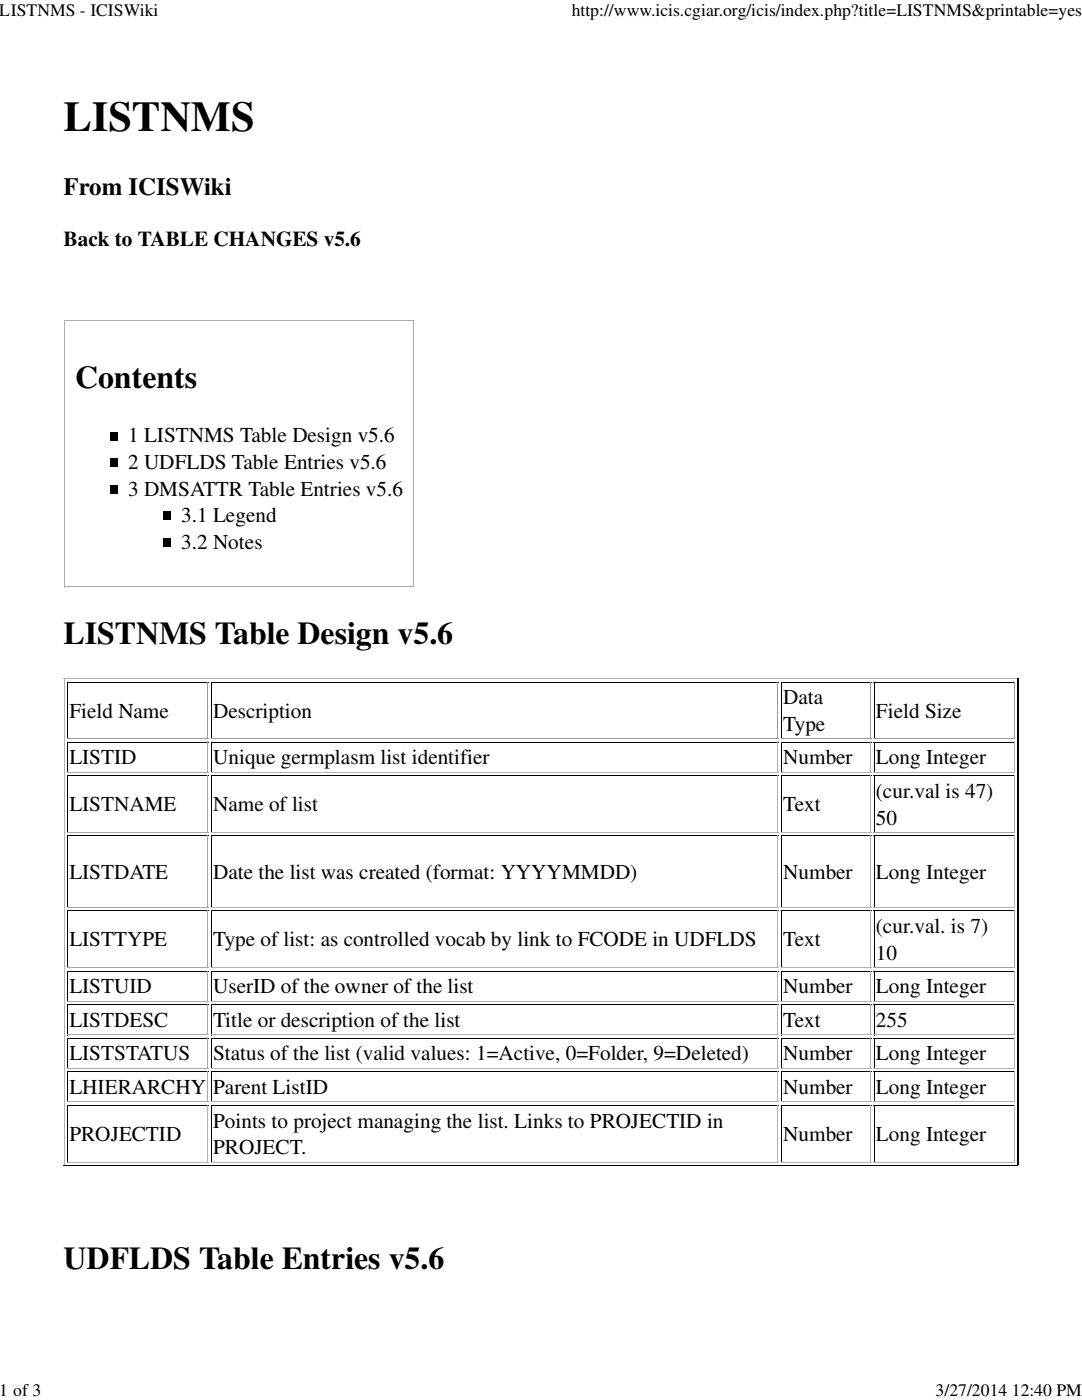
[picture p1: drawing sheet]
<svg xmlns="http://www.w3.org/2000/svg" width="216mm" height="279mm" viewBox="0 0 216 279" stroke-linecap="round" stroke-linejoin="round" font-family="sans-serif">
<defs><g id="words">
<text font-size="8.5" x="12.7" y="26.2">LISTNMS</text>
<g font-size="6.3">
<text x="15" y="77.4">Contents</text>
<text x="12.7" y="128.5">LISTNMS Table Design v5.6</text>
<text x="12.7" y="253.3">UDFLDS Table Entries v5.6</text>
</g>
<text font-size="5" x="12.7" y="38.9">From ICISWiki</text>
<g font-size="4.2">
<text x="12.7" y="49.2">Back to TABLE CHANGES v5.6</text>
<text x="25.6" y="88.3">1 LISTNMS Table Design v5.6</text>
<text x="25.6" y="93.6">2 UDFLDS Table Entries v5.6</text>
<text x="25.6" y="98.9">3 DMSATTR Table Entries v5.6</text>
<text x="36.2" y="104.2">3.1 Legend</text>
<text x="36.2" y="109.5">3.2 Notes</text>
<text x="13.8" y="143.2">Field Name</text>
<text x="42.5" y="143.2">Description</text>
<text x="156.3" y="140.6">Data</text>
<text x="174.8" y="143.2">Field Size</text>
<text x="156.3" y="145.9">Type</text>
<text x="13.8" y="152.6">LISTID</text>
<text x="42.5" y="152.6">Unique germplasm list identifier</text>
<text x="156.3" y="152.6">Number</text>
<text x="174.8" y="152.6">Long Integer</text>
<text x="13.8" y="161.9">LISTNAME</text>
<text x="42.5" y="161.9">Name of list</text>
<text x="156.3" y="161.9">Text</text>
<text x="174.8" y="159.3">(cur.val is 47)</text>
<text x="174.8" y="164.5">50</text>
<text x="13.8" y="175.4">LISTDATE</text>
<text x="42.5" y="175.4">Date the list was created (format: YYYYMMDD)</text>
<text x="156.3" y="175.4">Number</text>
<text x="174.8" y="175.4">Long Integer</text>
<text x="13.8" y="188.9">LISTTYPE</text>
<text x="42.5" y="188.9">Type of list: as controlled vocab by link to FCODE in UDFLDS</text>
<text x="156.3" y="188.9">Text</text>
<text x="174.8" y="186.2">(cur.val. is 7)</text>
<text x="174.8" y="191.5">10</text>
<text x="13.8" y="198.2">LISTUID</text>
<text x="42.5" y="198.2">UserID of the owner of the list</text>
<text x="156.3" y="198.2">Number</text>
<text x="174.8" y="198.2">Long Integer</text>
<text x="13.8" y="204.9">LISTDESC</text>
<text x="42.5" y="204.9">Title or description of the list</text>
<text x="156.3" y="204.9">Text</text>
<text x="174.8" y="204.9">255</text>
<text x="13.8" y="211.6">LISTSTATUS</text>
<text x="42.5" y="211.6">Status of the list (valid values: 1=Active, 0=Folder, 9=Deleted)</text>
<text x="156.3" y="211.6">Number</text>
<text x="174.8" y="211.6">Long Integer</text>
<text x="13.8" y="218.3">LHIERARCHY Parent ListID</text>
<text x="156.3" y="218.3">Number</text>
<text x="174.8" y="218.3">Long Integer</text>
<text x="13.8" y="227.7">PROJECTID</text>
<text x="42.5" y="225">Points to project managing the list. Links to PROJECTID in</text>
<text x="156.3" y="227.7">Number</text>
<text x="174.8" y="227.7">Long Integer</text>
<text x="42.5" y="230.3">PROJECT.</text>
</g>
<g font-size="3.5">
<text x="0" y="3.2">LISTNMS - ICISWiki</text>
<text x="114.1" y="3.2">http://www.icis.cgiar.org/icis/index.php?title=LISTNMS&amp;printable=yes</text>
<text x="0" y="278.5">1 of 3</text>
<text x="186.7" y="278.5">3/27/2014 12:40 PM</text>
</g>
</g></defs>
<path d="M12.7 63.9h69.8M12.8 64v53.2M82.6 63.8v53.3M12.9 117.1h69.8" fill="none" stroke="#aaa" stroke-width=".2"/>
<path d="M12.7 135.4h190.5M12.8 135.5v97.2" fill="none" stroke="#b2b2b2" stroke-width=".2"/>
<path d="M203.1 135.3v97.2" fill="none" stroke="#000" stroke-width=".21"/>
<path d="M12.7 232.6h190.5" fill="none" stroke="#000" stroke-width=".2"/>
<path d="M13.4 136.1h28.1v11.4h-28.1z" fill="#fff"/>
<path d="M13.4 136.1h28.1M13.5 136.2v11.3" fill="none" stroke="#000" stroke-width=".2"/>
<path d="M41.4 136.1v11.3M13.4 147.4h28.1" fill="none" stroke="#9e9e9e" stroke-width=".2"/>
<path d="M42.1 136.1h113.2v11.4h-113.2z" fill="#fff"/>
<path d="M42.1 136.1h113.2M42.2 136.2v11.3" fill="none" stroke="#000" stroke-width=".2"/>
<path d="M155.2 136.1v11.3M42.1 147.4h113.2" fill="none" stroke="#9e9e9e" stroke-width=".2"/>
<path d="M155.8 136.1h18v11.4h-18z" fill="#fff"/>
<path d="M155.8 136.1h18M155.9 136.2v11.3" fill="none" stroke="#000" stroke-width=".2"/>
<path d="M173.7 136.1v11.3M155.8 147.4h18" fill="none" stroke="#9e9e9e" stroke-width=".2"/>
<path d="M174.3 136.1h28.2v11.4h-28.2z" fill="#fff"/>
<path d="M174.3 136.1h28.2M174.4 136.2v11.3" fill="none" stroke="#000" stroke-width=".2"/>
<path d="M202.4 136.1v11.3M174.3 147.4h28.2" fill="none" stroke="#9e9e9e" stroke-width=".2"/>
<path d="M13.4 148h28.1v6.2h-28.1z" fill="#fff"/>
<path d="M13.4 148.1h28.1M13.5 148.2v6M42.1 148.1h113.2M42.2 148.2v6M155.8 148.1h18M155.9 148.2v6M174.3 148.1h28.2M174.4 148.2v6" fill="none" stroke="#000" stroke-width=".2"/>
<path d="M13.4 154.1h28.1M41.4 148v6.1" fill="none" stroke="#a8a8a8" stroke-width=".2"/>
<path d="M42.1 154.1h113.2M155.2 148v6.1M155.8 154.1h18M173.7 148v6.1M174.3 154.1h28.2M202.4 148v6.1" fill="none" stroke="#b2b2b2" stroke-width=".2"/>
<path d="M13.4 154.8h28.1v11.4h-28.1z" fill="#fff"/>
<path d="M13.4 154.9h28.1M13.5 154.9v11.3M42.1 154.9h113.2M42.2 154.9v11.3M155.8 154.9h18M155.9 154.9v11.3" fill="none" stroke="#000" stroke-width=".2"/>
<path d="M41.4 154.8v11.2M13.4 166.1h28.1" fill="none" stroke="#a8a8a8" stroke-width=".2"/>
<path d="M155.2 154.8v11.2M173.7 154.8v11.2M42.1 166.1h113.2M155.8 166.1h18" fill="none" stroke="#b2b2b2" stroke-width=".2"/>
<path d="M174.3 154.8h28.2v11.4h-28.2z" fill="#fff"/>
<path d="M174.3 154.9h28.2M174.4 154.9v11.3" fill="none" stroke="#000" stroke-width=".2"/>
<path d="M202.4 154.8v11.2M174.3 166.1h28.2" fill="none" stroke="#a5a5a5" stroke-width=".2"/>
<path d="M13.4 166.8h28.1v14.4h-28.1z" fill="#fff"/>
<path d="M13.4 166.8h28.1M13.5 166.9v14.3M42.1 166.8h113.2M42.2 166.9v14.3M155.8 166.8h18M155.9 166.9v14.3M174.3 166.8h28.2M174.4 166.9v14.3" fill="none" stroke="#000" stroke-width=".2"/>
<path d="M41.4 166.8v14.2M13.4 181.1h28.1" fill="none" stroke="#a8a8a8" stroke-width=".2"/>
<path d="M155.2 166.8v14.2M173.7 166.8v14.2M202.4 166.8v14.2M42.1 181.1h113.2M155.8 181.1h18M174.3 181.1h28.2" fill="none" stroke="#b2b2b2" stroke-width=".2"/>
<path d="M13.4 181.7h28.1v11.5h-28.1z" fill="#fff"/>
<path d="M13.4 181.8h28.1M13.5 181.9v11.3M42.1 181.8h113.2M42.2 181.9v11.3M155.8 181.8h18M155.9 181.9v11.3" fill="none" stroke="#000" stroke-width=".2"/>
<path d="M13.4 193.1h28.1M41.4 181.7v11.3" fill="none" stroke="#a8a8a8" stroke-width=".2"/>
<path d="M42.1 193.1h113.2M155.2 181.7v11.3M155.8 193.1h18M173.7 181.7v11.3" fill="none" stroke="#b2b2b2" stroke-width=".2"/>
<path d="M174.3 181.7h28.2v11.5h-28.2z" fill="#fff"/>
<path d="M174.3 181.8h28.2M174.4 181.9v11.3" fill="none" stroke="#000" stroke-width=".2"/>
<path d="M174.3 193.1h28.2M202.4 181.7v11.3" fill="none" stroke="#a5a5a5" stroke-width=".2"/>
<path d="M13.4 193.7h28.1v6.2h-28.1z" fill="#fff"/>
<path d="M13.4 193.8h28.1M13.5 193.9v6M42.1 193.8h113.2M42.2 193.9v6M155.8 193.8h18M155.9 193.9v6M174.3 193.8h28.2M174.4 193.9v6" fill="none" stroke="#000" stroke-width=".2"/>
<path d="M13.4 199.8h28.1M41.4 193.7v6" fill="none" stroke="#a8a8a8" stroke-width=".2"/>
<path d="M42.1 199.8h113.2M155.2 193.7v6M155.8 199.8h18M173.7 193.7v6M174.3 199.8h28.2M202.4 193.7v6" fill="none" stroke="#b2b2b2" stroke-width=".2"/>
<path d="M13.4 200.4h28.1v6.2h-28.1z" fill="#fff"/>
<path d="M13.4 200.5h28.1M13.5 200.6v6M42.1 200.5h113.2M42.2 200.6v6M155.8 200.5h18M155.9 200.6v6M174.3 200.5h28.2M174.4 200.6v6" fill="none" stroke="#000" stroke-width=".2"/>
<path d="M13.4 206.5h28.1M41.4 200.4v6" fill="none" stroke="#a8a8a8" stroke-width=".2"/>
<path d="M42.1 206.5h113.2M155.2 200.4v6M155.8 206.5h18M173.7 200.4v6M174.3 206.5h28.2M202.4 200.4v6" fill="none" stroke="#b2b2b2" stroke-width=".2"/>
<path d="M13.4 207.1h28.1v6.2h-28.1z" fill="#fff"/>
<path d="M13.4 207.2h28.1M13.5 207.3v6M42.1 207.2h113.2M42.2 207.3v6M155.8 207.2h18M155.9 207.3v6M174.3 207.2h28.2M174.4 207.3v6" fill="none" stroke="#000" stroke-width=".2"/>
<path d="M13.4 213.2h28.1M41.4 207.1v6" fill="none" stroke="#a8a8a8" stroke-width=".2"/>
<path d="M42.1 213.2h113.2M155.2 207.1v6M155.8 213.2h18M173.7 207.1v6M174.3 213.2h28.2M202.4 207.1v6" fill="none" stroke="#b2b2b2" stroke-width=".2"/>
<path d="M13.4 213.8h28.1v6.2h-28.1z" fill="#fff"/>
<path d="M13.4 213.9h28.1M13.5 214v6M42.1 213.9h113.2M42.2 214v6M155.8 213.9h18M155.9 214v6M174.3 213.9h28.2M174.4 214v6" fill="none" stroke="#000" stroke-width=".2"/>
<path d="M13.4 219.9h28.1M41.4 213.8v6" fill="none" stroke="#a8a8a8" stroke-width=".2"/>
<path d="M42.1 219.9h113.2M155.2 213.8v6M155.8 219.9h18M173.7 213.8v6M174.3 219.9h28.2M202.4 213.8v6" fill="none" stroke="#b2b2b2" stroke-width=".2"/>
<path d="M13.4 220.5h28.1v11.5h-28.1z" fill="#fff"/>
<path d="M13.4 220.6h28.1M13.5 220.7v11.3" fill="none" stroke="#000" stroke-width=".2"/>
<path d="M13.4 231.9h28.1M41.4 220.5v11.3" fill="none" stroke="#b2b2b2" stroke-width=".2"/>
<path d="M42.1 220.5h113.2v11.5h-113.2z" fill="#fff"/>
<path d="M42.1 220.6h113.2M42.2 220.7v11.3" fill="none" stroke="#000" stroke-width=".2"/>
<path d="M42.1 231.9h113.2M155.2 220.5v11.3" fill="none" stroke="#b2b2b2" stroke-width=".2"/>
<path d="M155.8 220.5h18v11.5h-18z" fill="#fff"/>
<path d="M155.8 220.6h18M155.9 220.7v11.3" fill="none" stroke="#000" stroke-width=".2"/>
<path d="M155.8 231.9h18M173.7 220.5v11.3" fill="none" stroke="#b2b2b2" stroke-width=".2"/>
<path d="M174.3 220.5h28.2v11.5h-28.2z" fill="#fff"/>
<path d="M174.3 220.6h28.2M174.4 220.7v11.3" fill="none" stroke="#000" stroke-width=".2"/>
<path d="M174.3 231.9h28.2M202.4 220.5v11.3" fill="none" stroke="#b2b2b2" stroke-width=".2"/>
<path d="M21.9 86.2h1.6v1.6h-1.6zM21.9 91.5h1.6v1.6h-1.6zM21.9 96.8h1.6v1.6h-1.6zM32.5 102.1h1.5v1.6h-1.5zM32.5 107.4h1.5v1.6h-1.5z" fill="#000"/>
<use href="#words"/>
</svg>
